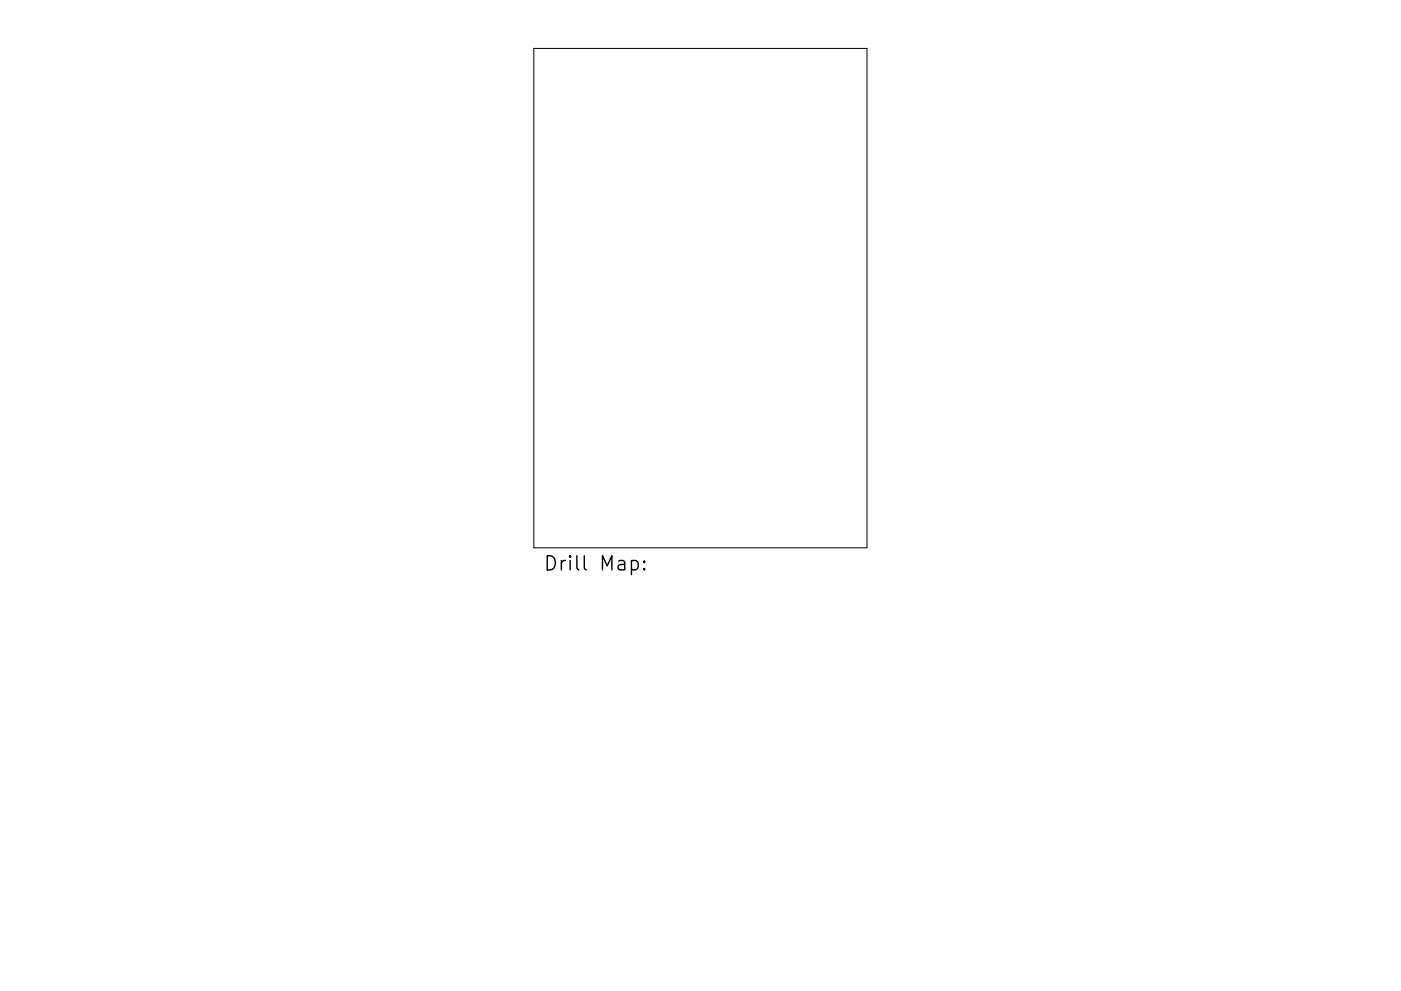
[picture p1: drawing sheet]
<svg xmlns="http://www.w3.org/2000/svg" width="297mm" height="210mm" viewBox="0 0 297 210" stroke-linecap="round" stroke-linejoin="round" font-family="sans-serif">
<defs><g id="words">
<text font-size="4.2" x="115.2" y="121.1">Drill Map:</text>
</g></defs>
<path d="M113.2 10.3h70.6v105.9h-70.6z" fill="none" stroke="#000" stroke-width=".21"/>
<path d="M133.9 119.1l.8-.2 .6 .6v.8l-.3 .5-.3 .1-.8-.1M136.6 119.1l.1 .1-.1 .1-.1-.1 .1-.1v.2M136.6 120.6l.1 .2-.1 .1-.1-.1 .1-.2v.3" fill="none" stroke="#000" stroke-width=".3"/>
<use href="#words"/>
</svg>
